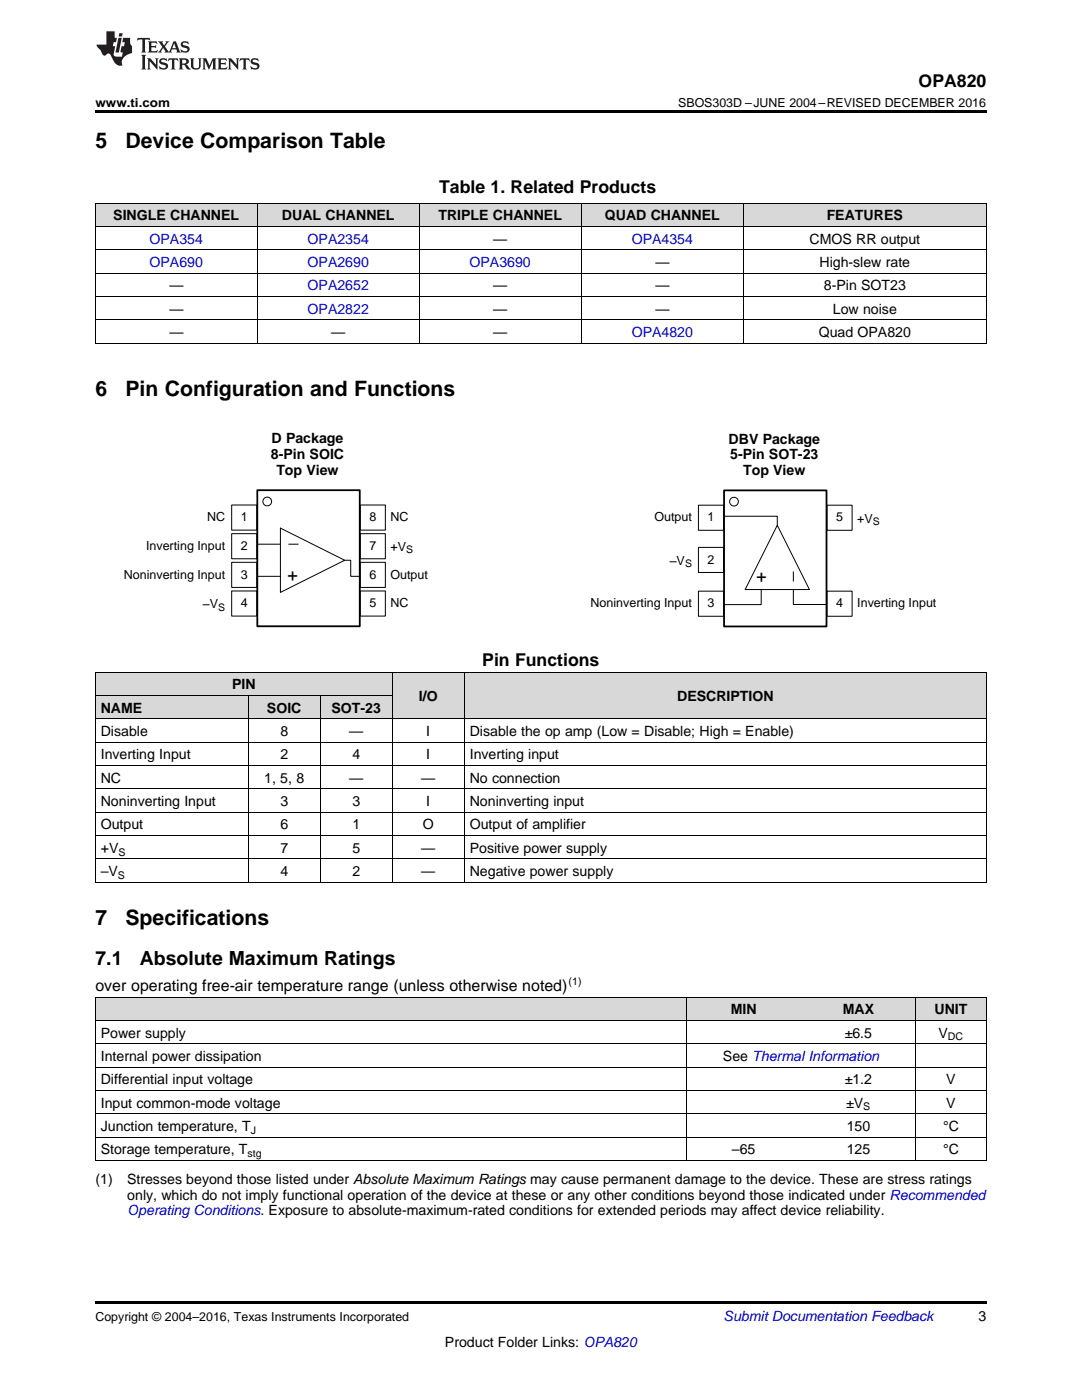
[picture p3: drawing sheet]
<svg xmlns="http://www.w3.org/2000/svg" width="216mm" height="279mm" viewBox="0 0 216 279" stroke-linecap="round" stroke-linejoin="round" font-family="sans-serif">
<defs><g id="words">
<g font-size="4.2">
<text x="19" y="29.6">5</text>
<text x="25" y="29.6">Device Comparison Table</text>
<text x="19" y="79">6</text>
<text x="25" y="79">Pin Configuration and Functions</text>
<text x="19" y="184.5">7</text>
<text x="25" y="184.5">Specifications</text>
</g>
<g font-size="3.9">
<text x="19" y="192.6">7.1</text>
<text x="27.9" y="192.6">Absolute Maximum Ratings</text>
</g>
<g font-size="3.6">
<text x="57.4" y="116">+</text>
<text x="150.9" y="114.2" transform="rotate(90 150.9 114.2)">+</text>
</g>
<g font-size="3.5">
<text x="183.3" y="17.3">OPA820</text>
<text x="87.6" y="38.5">Table 1. Related Products</text>
<text x="96.2" y="132.9">Pin Functions</text>
</g>
<text font-size="3.2" x="19" y="197.8">over operating free-air temperature range (unless otherwise noted)</text>
<g font-size="2.8">
<text x="22.6" y="44">SINGLE CHANNEL</text>
<text x="56.3" y="44">DUAL CHANNEL</text>
<text x="87.5" y="44">TRIPLE CHANNEL</text>
<text x="120.7" y="44">QUAD CHANNEL</text>
<text x="165" y="44">FEATURES</text>
<text x="98.4" y="48.6">—</text>
<text x="130.8" y="53.3">—</text>
<text x="161.5" y="48.6">CMOS RR output</text>
<text x="163.5" y="53.3">High-slew rate</text>
<text x="33.8" y="57.9">—</text>
<text x="98.4" y="57.9">—</text>
<text x="130.8" y="57.9">—</text>
<text x="164.4" y="57.9">8-Pin SOT23</text>
<text x="33.8" y="62.6">—</text>
<text x="98.4" y="62.6">—</text>
<text x="130.8" y="62.6">—</text>
<text x="166.2" y="62.6">Low noise</text>
<text x="33.8" y="67.2">—</text>
<text x="66.1" y="67.2">—</text>
<text x="98.4" y="67.2">—</text>
<text x="163.4" y="67.2">Quad OPA820</text>
<text x="54.2" y="88.5">D Package</text>
<text x="145.4" y="88.5">DBV Package</text>
<text x="54" y="91.7">8-Pin SOIC</text>
<text x="55.1" y="94.8">Top View</text>
<text x="145.7" y="91.7">5-Pin SOT-23</text>
<text x="148.3" y="94.9">Top View</text>
<text x="46.3" y="137.6">PIN</text>
<text x="20.1" y="142.2">NAME</text>
<text x="53.3" y="142.2">SOIC</text>
<text x="66.1" y="142.2">SOT-23</text>
<text x="83.6" y="139.9">I/O</text>
<text x="135.1" y="139.9">DESCRIPTION</text>
<text x="20.1" y="146.9">Disable</text>
<text x="56" y="146.9">8</text>
<text x="69.7" y="146.9">—</text>
<text x="85.1" y="146.9">I</text>
<text x="93.7" y="146.9">Disable the op amp (Low = Disable; High = Enable)</text>
<text x="20.1" y="151.6">Inverting Input</text>
<text x="56" y="151.6">2</text>
<text x="70.3" y="151.6">4</text>
<text x="85.1" y="151.6">I</text>
<text x="93.7" y="151.6">Inverting input</text>
<text x="20.1" y="156.2">NC</text>
<text x="20.1" y="160.9">Noninverting Input</text>
<text x="52.7" y="156.2">1, 5, 8</text>
<text x="56" y="160.9">3</text>
<text x="69.7" y="156.2">—</text>
<text x="70.3" y="160.9">3</text>
<text x="84" y="156.2">—</text>
<text x="85.1" y="160.9">I</text>
<text x="93.7" y="156.2">No connection</text>
<text x="93.7" y="160.9">Noninverting input</text>
<text x="20.1" y="165.5">Output</text>
<text x="56" y="165.5">6</text>
<text x="70.3" y="165.5">1</text>
<text x="84.3" y="165.5">O</text>
<text x="93.7" y="165.5">Output of amplifier</text>
<text x="20.1" y="170.2">+V</text>
<text x="56" y="170.2">7</text>
<text x="70.3" y="170.2">5</text>
<text x="84" y="170.2">—</text>
<text x="93.7" y="170.2">Positive power supply</text>
<text x="20.1" y="174.8">–V</text>
<text x="56" y="174.8">4</text>
<text x="70.3" y="174.8">2</text>
<text x="84" y="174.8">—</text>
<text x="93.7" y="174.8">Negative power supply</text>
<text x="145.8" y="202.4">MIN</text>
<text x="168.2" y="202.4">MAX</text>
<text x="186.5" y="202.4">UNIT</text>
<text x="20.1" y="207.1">Power supply</text>
<text x="168.6" y="207.1">±6.5</text>
<text x="187.3" y="207.1">V</text>
<text x="20.1" y="211.7">Internal power dissipation</text>
<text x="144.3" y="211.7">See Thermal Information</text>
<text x="20.1" y="216.4">Differential input voltage</text>
<text x="20.1" y="221.1">Input common-mode voltage</text>
<text x="168.6" y="216.4">±1.2</text>
<text x="168.9" y="221.1">±V</text>
<text x="188.8" y="216.4">V</text>
<text x="188.8" y="221.1">V</text>
<text x="20.1" y="225.7">Junction temperature, T</text>
<text x="168.9" y="225.7">150</text>
<text x="188.2" y="225.7">°C</text>
<text x="20.1" y="230.4">Storage temperature, T</text>
<text x="146" y="230.4">–65</text>
<text x="168.9" y="230.4">125</text>
<text x="188.2" y="230.4">°C</text>
<text x="19" y="236.2">(1)</text>
<text x="25.4" y="236.2">Stresses beyond those listed under Absolute Maximum Ratings may cause permanent damage to the device. These are stress ratings</text>
<text x="25.4" y="239.4">only, which do not imply functional operation of the device at these or any other conditions beyond those indicated under Recommended</text>
<text x="195.3" y="263.6">3</text>
<text x="88.8" y="268.9">Product Folder Links: OPA820</text>
</g>
<g font-size="2.8" fill="#0000c8">
<text x="29.8" y="48.6">OPA354</text>
<text x="29.8" y="53.3">OPA690</text>
<text x="61.4" y="48.6">OPA2354</text>
<text x="61.4" y="53.3">OPA2690</text>
<text x="93.7" y="53.3">OPA3690</text>
<text x="126" y="48.6">OPA4354</text>
<text x="61.4" y="57.9">OPA2652</text>
<text x="61.4" y="62.6">OPA2822</text>
<text x="126" y="67.2">OPA4820</text>
<text x="144.4" y="263.6">Submit Documentation Feedback</text>
</g>
<text font-size="2.8" fill="#00f" x="25.4" y="242.6">Operating Conditions. Exposure to absolute-maximum-rated conditions for extended periods may affect device reliability.</text>
<g font-size="2.5">
<text x="19" y="21.4">www.ti.com</text>
<text x="135.3" y="21.4">SBOS303D –JUNE 2004–REVISED DECEMBER 2016</text>
<text x="41.3" y="104">NC</text>
<text x="48" y="104">1</text>
<text x="73.7" y="104">8</text>
<text x="77.9" y="104">NC</text>
<text x="130.6" y="104.1">Output</text>
<text x="141.2" y="104.1">1</text>
<text x="166.8" y="104.1">5</text>
<text x="171.1" y="104.3">+V</text>
<text x="29.1" y="109.8">Inverting Input</text>
<text x="48" y="109.8">2</text>
<text x="73.7" y="109.8">7</text>
<text x="77.9" y="110">+V</text>
<text x="133.6" y="112.7">±V</text>
<text x="141.2" y="112.5">2</text>
<text x="24.7" y="115.5">Noninverting Input</text>
<text x="48" y="115.5">3</text>
<text x="73.7" y="115.5">6</text>
<text x="77.9" y="115.5">Output</text>
<text x="40.5" y="121.4">±V</text>
<text x="48" y="121.2">4</text>
<text x="73.7" y="121.2">5</text>
<text x="77.9" y="121.2">NC</text>
<text x="117.8" y="121.2">Noninverting Input</text>
<text x="141.2" y="121.2">3</text>
<text x="166.8" y="121.2">4</text>
<text x="171.1" y="121.2">Inverting Input</text>
<text x="19" y="263.6">Copyright © 2004–2016, Texas Instruments Incorporated</text>
</g>
<g font-size="2.1">
<text x="174.2" y="104.7">S</text>
<text x="81" y="110.4">S</text>
<text x="136.7" y="113.2">S</text>
<text x="43.6" y="121.9">S</text>
<text x="23.6" y="170.7">S</text>
<text x="23.5" y="175.4">S</text>
<text x="113.5" y="196.5">(1)</text>
<text x="189.2" y="207.6">DC</text>
<text x="172.3" y="221.6">S</text>
<text x="50" y="226.3">J</text>
<text x="49.4" y="230.9">stg</text>
</g>
</g></defs>
<g fill="#d8d8d8">
<path d="M19 199h118v4.7h-118z"/>
<path d="M137 199h22.9v4.7h-22.9z"/>
<path d="M159.9 199h22.8v4.7h-22.8z"/>
<path d="M182.7 199h14.1v4.7h-14.1z"/>
<path d="M78.3 134.2h14.4v9.3h-14.4z"/>
<path d="M92.7 134.2h104.1v9.3h-104.1z"/>
<path d="M19 138.9h30.6v4.6h-30.6z"/>
<path d="M49.6 138.9h14.3v4.6h-14.3z"/>
<path d="M63.9 138.9h14.4v4.6h-14.4z"/>
<path d="M19 134.2h30.6v4.7h-30.6z"/>
<path d="M49.6 134.2h14.3v4.7h-14.3z"/>
<path d="M63.9 134.2h14.4v4.7h-14.4z"/>
<path d="M19 40.6h32.4v4.6h-32.4z"/>
<path d="M51.4 40.6h32.3v4.6h-32.3z"/>
<path d="M83.7 40.6h32.3v4.6h-32.3z"/>
<path d="M116 40.6h32.3v4.6h-32.3z"/>
<path d="M148.3 40.6h48.5v4.6h-48.5z"/>
</g>
<path d="M19 176.1h.2zM63.8 176.1h.1zM78.2 176.1h.1zM92.6 176.1h.1zM196.7 176.1h.1zM19 259.7h177.8v.5h-177.8z" fill="#000"/>
<g fill="none" stroke="#000" stroke-width=".2">
<path d="M19 138.8h59.3M19 134.1h177.8M19.1 134.2v41.9M49.5 138.8v37.3M63.9 138.8v37.3M78.2 134.2v41.9M92.6 134.2v41.9M196.8 134.2v41.9M19 157.4h177.8M19 152.8h177.8M19 148.1h177.8M19 143.5h177.8"/>
<path d="M19 176.1h177.8M19 171.4h177.8M19 166.7h177.8M19 162.1h177.8M19 199h177.8M19.1 199v32.6M136.9 199v32.6M182.7 199v32.6M196.8 199v32.6M19 217.6h177.8M19 213h177.8M19 208.3h177.8"/>
<path d="M19 203.6h177.8M19 231.6h177.8M19 226.9h177.8M19 222.3h177.8"/>
</g>
<g fill="#fff">
<path d="M171 110.4h20.2v3h-20.2z" fill-rule="evenodd"/>
<path d="M139.4 109.2h5v5.1h-5z" fill-rule="evenodd"/>
</g>
<path d="M139.4 109.2h5v5.1h-5z" fill="none" stroke="#000" stroke-width=".2"/>
<path d="M139.4 100.8h5v5h-5z" fill-rule="evenodd" fill="#fff"/>
<path d="M139.4 100.8h5v5h-5z" fill="none" stroke="#000" stroke-width=".2"/>
<path d="M165 100.8h5v5h-5z" fill-rule="evenodd" fill="#fff"/>
<path d="M165 100.8h5v5h-5z" fill="none" stroke="#000" stroke-width=".2"/>
<path d="M139.4 118h5v5h-5z" fill-rule="evenodd" fill="#fff"/>
<path d="M139.4 118h5v5h-5z" fill="none" stroke="#000" stroke-width=".2"/>
<path d="M165 118h5v5h-5z" fill-rule="evenodd" fill="#fff"/>
<path d="M165 118h5v5h-5z" fill="none" stroke="#000" stroke-width=".2"/>
<path d="M144.5 97.9h20.4v27.1h-20.4z" fill-rule="evenodd" fill="#fff"/>
<path d="M144.5 97.9h20.4v27.1h-20.4z" fill="none" stroke="#000" stroke-width=".36"/>
<g fill="none" stroke="#000" stroke-width=".2">
<path d="M144.5 103h10.6v1.8M151.9 117.7v3h-7.4M155.1 104.8l6.4 12.9h-12.8zM158.3 117.7v2.9h6.6M158.3 114.1v2"/>
<circle cx="146.5" cy="100.1" r=".87"/>
</g>
<g fill="#fff">
<path d="M77.9 110.3h20.2v3h-20.2z" fill-rule="evenodd"/>
<path d="M46.2 112.2h5v5h-5z" fill-rule="evenodd"/>
</g>
<path d="M46.2 112.2h5v5h-5z" fill="none" stroke="#000" stroke-width=".2"/>
<path d="M71.9 112.2h5v5h-5z" fill-rule="evenodd" fill="#fff"/>
<path d="M71.9 112.2h5v5h-5z" fill="none" stroke="#000" stroke-width=".2"/>
<path d="M46.2 106.5h5v5h-5z" fill-rule="evenodd" fill="#fff"/>
<path d="M46.2 106.5h5v5h-5z" fill="none" stroke="#000" stroke-width=".2"/>
<path d="M71.9 106.5h5v5h-5z" fill-rule="evenodd" fill="#fff"/>
<path d="M71.9 106.5h5v5h-5z" fill="none" stroke="#000" stroke-width=".2"/>
<path d="M46.2 100.8h5v5h-5z" fill-rule="evenodd" fill="#fff"/>
<path d="M46.2 100.8h5v5h-5z" fill="none" stroke="#000" stroke-width=".2"/>
<path d="M71.9 100.8h5v5h-5z" fill-rule="evenodd" fill="#fff"/>
<path d="M71.9 100.8h5v5h-5z" fill="none" stroke="#000" stroke-width=".2"/>
<path d="M46.2 117.9h5v5.1h-5z" fill-rule="evenodd" fill="#fff"/>
<path d="M46.2 117.9h5v5.1h-5z" fill="none" stroke="#000" stroke-width=".2"/>
<path d="M71.9 117.9h5v5.1h-5z" fill-rule="evenodd" fill="#fff"/>
<path d="M71.9 117.9h5v5.1h-5z" fill="none" stroke="#000" stroke-width=".2"/>
<path d="M51.3 97.8h20.5v27.2h-20.5z" fill-rule="evenodd" fill="#fff"/>
<path d="M51.3 97.8h20.5v27.2h-20.5z" fill="none" stroke="#000" stroke-width=".36"/>
<g fill="none" stroke="#000" stroke-width=".2">
<path d="M19 59.1h177.8M19 54.5h177.8M19 49.8h177.8M19 45.2h177.8M19 40.5h177.8M19.1 40.5v28M51.3 40.5v28M83.6 40.5v28M116 40.5v28M148.3 40.5v28M196.8 40.5v28M19 68.5h177.8"/>
<path d="M19 63.8h177.8M51.3 115h4.7M51.4 108.6h4.6M56 105.4l12.8 6.4-12.8 6.4zM57.6 108.6h2M68.8 111.8h1.2v3.2h1.8"/>
<circle cx="53.3" cy="100.1" r=".87"/>
</g>
<path d="M19 22h177.8v.5h-177.8zM19 68.5h.2zM83.6 68.5h.1zM115.9 68.5h.1zM148.2 68.5h.1zM196.7 68.5h.1z" fill="#000"/>
<g fill="#231f20">
<path d="M27.5 7.6l-.1 .5 .4-.2h.6v.1v2.1l-.2 .4h1l-.3-.4v-2.1l.1-.1h.5l.5 .2-.2-.5zM29.5 8.3l.2 .3v1.5l-.2 .4h1.8l.2-.6a1.04 1.04 0 0 1-1.3 .2v-.7h.6l.3 .2v-.6l-.3 .2h-.6v-.6l.8-.1 .4 .3-.2-.5zM31.5 8.3l.9 1.1-.9 1.1h.8l-.2-.2 .5-.7 .4 .7-.2 .2h1.5l-.1-.2 .1-.4h.9l.1 .4-.2 .2h1l-.3-.3-.7-1.9h-.5l-.9 2-.8-1 .9-1h-.8l.1 .3-.3 .5-.4-.6 .2-.2zM34.7 8.6l.4 1h-.7zM36.3 8.4a.63 .63 0 0 0-.2 .7 .63 .63 0 0 0 .6 .4l.6 .2 .1 .2a.75 .75 0 0 1-.7 .4 .75 .75 0 0 1-.6-.5l.1 .7 .1-.1a1.11 1.11 0 0 0 1.5-.6 1.13 1.13 0 0 0-1.2-.8l-.1-.4a1.04 1.04 0 0 1 1.2 .2l-.2-.5-.1 .1-.5-.2zM28.2 10.9l.2 .4v2.2l-.2 .4h1l-.3-.4v-2.2l.3-.4zM29.3 11.6l.3 .4v1.5l-.3 .4h.8l-.2-.4v-1.3l1.5 1.7v-1.9l.2-.4h-.7l.2 .4v.9l-1.1-1.3zM32 11.8a.62 .62 0 0 0-.2 .7 .62 .62 0 0 0 .6 .4l.6 .1 .1 .3a.76 .76 0 0 1-.7 .3 .76 .76 0 0 1-.6-.4l.1 .7 .1-.1a1.11 1.11 0 0 0 1.5-.6 1.13 1.13 0 0 0-1.2-.8l-.1-.4a1.04 1.04 0 0 1 1.2 .2l-.2-.6-.1 .1-.5-.1zM33.7 11.6l-.2 .6a.61 .61 0 0 1 .8-.3v1.6l-.2 .4h.9l-.2-.4v-1.6a.63 .63 0 0 1 .8 .3l-.2-.6zM35.6 11.6l.3 .4v1.5l-.3 .4h1l-.2-.2v-.8l.5 .2a.76 .76 0 0 0 1.2 .7l-1-1a.58 .58 0 0 0 .6-.5 .58 .58 0 0 0-.5-.6zM36.4 11.9h.1a.45 .45 0 0 1 .5 .1 .45 .45 0 0 1 .1 .5l-.7 .2zM37.9 11.6l.2 .2a2.17 2.17 0 0 0 .3 1.9 .99 .99 0 0 0 1.6-.6v-1.1l.2-.4h-.7l.2 .2a1.92 1.92 0 0 1-.2 1.8 .6 .6 0 0 1-.9-.5v-1.1l.2-.4zM40.4 11.6l.2 .4v1.5l-.2 .4h.7l-.2-.4v-1.4l.8 1.8 .8-1.8v1.4l-.2 .4h.9l-.2-.4v-1.5l.2-.4h-.8l-.6 1.5-.6-1.5zM43.4 11.6l.2 .4v1.5l-.2 .4h1.8l.2-.6a1.04 1.04 0 0 1-1.3 .1v-.6h.5l.4 .2v-.6l-.4 .2h-.5v-.7h.8l.3 .3-.1-.6zM45.5 11.6l.2 .4v1.5l-.2 .4h.7l-.2-.4v-1.3l1.5 1.7v-1.9l.2-.4h-.7l.2 .4v.9l-1.1-1.3zM47.9 11.6l-.1 .6a.61 .61 0 0 1 .8-.3v1.6l-.3 .4h1l-.3-.4 .1-1.6a.63 .63 0 0 1 .7 .3l-.1-.6zM50.2 11.8a.62 .62 0 0 0-.2 .7 .62 .62 0 0 0 .6 .4l.6 .1 .2 .3a.76 .76 0 0 1-.8 .3 .76 .76 0 0 1-.6-.4l.1 .7 .2-.1a1.11 1.11 0 0 0 1.5-.6 1.13 1.13 0 0 0-1.3-.8l-.1-.4a1.04 1.04 0 0 1 1.2 .2l-.1-.6-.2 .1-.5-.1z"/>
<path d="M21.2 6.3v2.6h-1.9l.1 .4 .7 .9a.91 .91 0 0 0 1 .8 .56 .56 0 0 1 .5-.3 .56 .56 0 0 1 .5 .3l.4 .8a1.53 1.53 0 0 0 1.9 1.2 1.54 1.54 0 0 1 1-2.1l.9-.3v-1.4a1.52 1.52 0 0 1-.3-1.6h-1.4l-.2 .8h.5l-.2 .8h-.4l-.2 1v.2l.4 .1-.2 .8a1.93 1.93 0 0 1-1.6-.3l.3-1.8h-.5l.2-.8h.4l.2-.8h-.4v-1.3zM23.6 7.6l-.6 2.9h.7l.6-2.9zM23.8 6.6l-.1 .7h.6l.2-.7z"/>
</g>
<use href="#words"/>
</svg>
